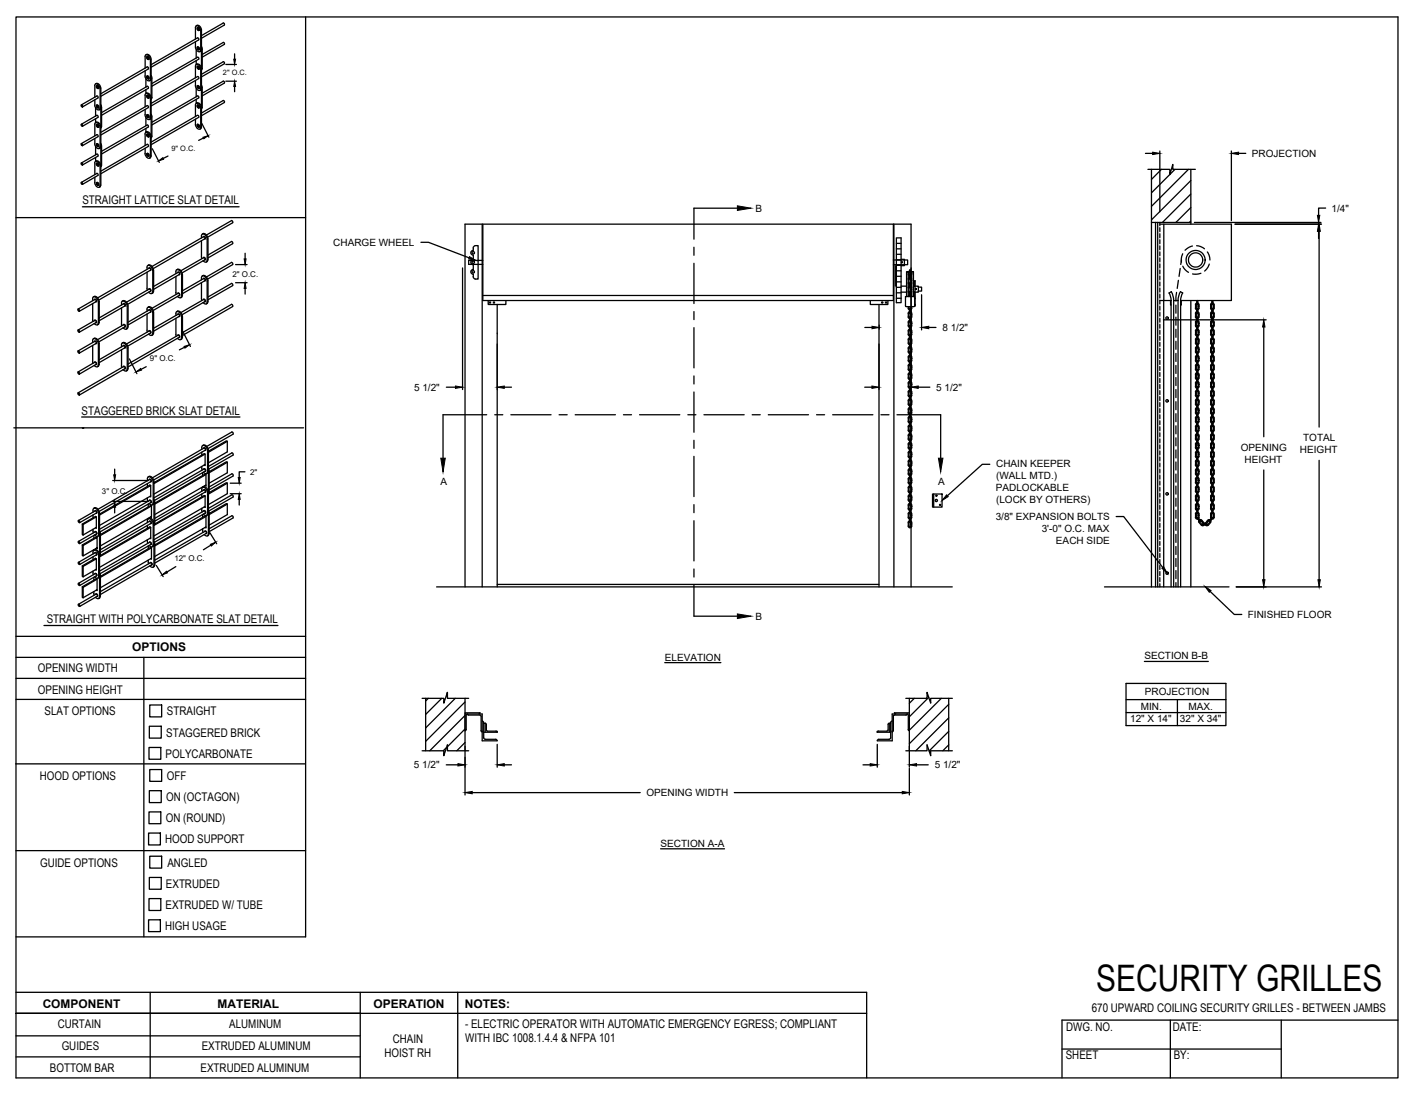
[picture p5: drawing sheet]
<svg xmlns="http://www.w3.org/2000/svg" width="279mm" height="216mm" viewBox="0 0 279 216" stroke-linecap="round" stroke-linejoin="round" font-family="sans-serif">
<defs><g id="words">
<text font-size="7.2" x="216.3" y="195.5">SECURITY GRILLES</text>
<g font-size="2.4">
<text x="16.3" y="40.3">STRAIGHT LATTICE SLAT DETAIL</text>
<text x="16.1" y="81.8">STAGGERED BRICK SLAT DETAIL</text>
<text x="9.2" y="123">STRAIGHT WITH POLYCARBONATE SLAT DETAIL</text>
<text x="26.1" y="128.4">OPTIONS</text>
<text x="7.5" y="132.7">OPENING WIDTH</text>
<text x="7.5" y="136.9">OPENING HEIGHT</text>
<text x="8.8" y="141.2">SLAT OPTIONS</text>
<text x="32.9" y="141.2">STRAIGHT</text>
<text x="32.7" y="149.5">POLYCARBONATE</text>
<text x="32.8" y="145.4">STAGGERED BRICK</text>
<text x="7.9" y="153.9">HOOD OPTIONS</text>
<text x="32.9" y="153.9">OFF</text>
<text x="32.8" y="158.1">ON (OCTAGON)</text>
<text x="32.6" y="166.5">HOOD SUPPORT</text>
<text x="32.7" y="162.3">ON (ROUND)</text>
<text x="7.9" y="171">GUIDE OPTIONS</text>
<text x="33" y="171">ANGLED</text>
<text x="32.7" y="179.4">EXTRUDED W/ TUBE</text>
<text x="32.7" y="175.2">EXTRUDED</text>
<text x="32.6" y="183.6">HIGH USAGE</text>
<text x="8.4" y="198.9">COMPONENT</text>
<text x="11.4" y="202.8">CURTAIN</text>
<text x="42.9" y="198.8">MATERIAL</text>
<text x="45.2" y="202.9">ALUMINUM</text>
<text x="73.7" y="198.9">OPERATION</text>
<text x="91.7" y="198.9">NOTES:</text>
<text x="91.8" y="202.8">- ELECTRIC OPERATOR WITH AUTOMATIC EMERGENCY EGRESS; COMPLIANT</text>
<text x="210.4" y="203.6">DWG. NO.</text>
<text x="215.4" y="199.8">670 UPWARD COILING SECURITY GRILLES - BETWEEN JAMBS</text>
<text x="231.4" y="203.4">DATE:</text>
<text x="12.2" y="207.3">GUIDES</text>
<text x="39.8" y="207.2">EXTRUDED ALUMINUM</text>
<text x="75.9" y="208.6">HOIST RH</text>
<text x="77.5" y="205.8">CHAIN</text>
<text x="91.8" y="205.7">WITH IBC 1008.1.4.4 &amp; NFPA 101</text>
<text x="210.3" y="209.1">SHEET</text>
<text x="231.6" y="209">BY:</text>
<text x="9.8" y="211.5">BOTTOM BAR</text>
<text x="39.6" y="211.6">EXTRUDED ALUMINUM</text>
</g>
<g font-size="2">
<text x="247" y="31">PROJECTION</text>
<text x="149.1" y="41.8">B</text>
<text x="262.7" y="41.7">1/4&quot;</text>
<text x="65.8" y="48.5">CHARGE WHEEL</text>
<text x="185.9" y="65.3">8 1/2&quot;</text>
<text x="81.7" y="77.1">5 1/2&quot;</text>
<text x="184.7" y="77.1">5 1/2&quot;</text>
<text x="244.8" y="89">OPENING</text>
<text x="256.5" y="89.5">HEIGHT</text>
<text x="257.1" y="87.1">TOTAL</text>
<text x="86.9" y="95.7">A</text>
<text x="185.1" y="95.7">A</text>
<text x="196.5" y="94.5">(WALL MTD.)</text>
<text x="196.6" y="92.2">CHAIN KEEPER</text>
<text x="245.6" y="91.4">HEIGHT</text>
<text x="196.5" y="96.9">PADLOCKABLE</text>
<text x="196.5" y="99.3">(LOCK BY OTHERS)</text>
<text x="196.5" y="102.7">3/8&quot; EXPANSION BOLTS</text>
<text x="205.5" y="105.1">3'-0&quot; O.C. MAX</text>
<text x="208.4" y="107.4">EACH SIDE</text>
<text x="149.1" y="122.4">B</text>
<text x="246.2" y="122">FINISHED FLOOR</text>
<text x="131.2" y="130.4">ELEVATION</text>
<text x="225.8" y="130.1">SECTION B-B</text>
<text x="225.9" y="137.2">PROJECTION</text>
<text x="223" y="142.4">12&quot; X 14&quot;</text>
<text x="225.1" y="140.1">MIN.</text>
<text x="232.8" y="142.4">32&quot; X 34&quot;</text>
<text x="234.5" y="140.1">MAX.</text>
<text x="81.7" y="151.6">5 1/2&quot;</text>
<text x="184.4" y="151.6">5 1/2&quot;</text>
<text x="127.6" y="157.1">OPENING WIDTH</text>
<text x="130.3" y="167.1">SECTION A-A</text>
</g>
<g font-size="1.6">
<text x="45.8" y="54.6">2&quot; O.C.</text>
<text x="29.6" y="71.3">9&quot; O.C.</text>
<text x="49.4" y="93.7">2&quot;</text>
<text x="20.1" y="97.5">3&quot; O.C.</text>
<text x="34.4" y="110.7">12&quot; O.C.</text>
</g>
<g font-size="1.5">
<text x="44" y="14.9">2&quot; O.C.</text>
<text x="33.8" y="29.8">9&quot; O.C.</text>
</g>
</g></defs>
<!-- layer: ANNOTATIONS -->
<g fill="none" stroke="#000" stroke-width=".25">
<path d="M44.6 16h2.1M44.6 12.7h2.1M46.3 10.6v1.1M46.3 17.1v1M30.1 29.4l1.3 2.6M33.1 30.8l-.9 .5M39.8 24.4l1.4 2.7M40.1 27.2l-.9 .5M226 30.3h1.4M228.9 29.8v12M243 29.8v13.7M244.4 30.3h1.4"/>
<path d="M46.5 55.8h2.2M46.5 52.2h2.2M48.4 50v1.1M48.4 56.9v1.1M83.1 47.8h1.4l8.1 3.1M91.3 52.9v24M179.8 52.9v24M181.8 58.2v6.9M235.7 43.9h24.9M243.7 44.2h17.1M260.2 45.7v1.4M260.3 45.7v38.6"/>
<path d="M261.6 41.1h-1.4v1.4M25.5 70.8l1.5 2.9M28.9 72.4l-1.1 .5M36.1 65.4l1.5 3M36.4 68.5l-1 .5M88.1 76.4h1.8M98.1 67.9v9M99.5 76.4h1.4M170.6 76.4h1.4M170.6 64.6h1.5M173.4 67.9v9M173.5 64.2v.8"/>
<path d="M181.2 76.4h2.3M183.3 64.6h1.4M229.6 63.1h20.2M249.4 64.5v21.7M22.2 94.8h7.1M22.2 99h7.1M22.6 92.6v1.1M45.4 97.4h2.2M45.4 95.4h2.2M47.2 98.6v1.1M48.3 93.1h-1.1v1.1M195.3 91.6h-1.5l-6.9 6.2"/>
<path d="M249.4 92.8v21.6M260.3 90.8v23.6M22.6 100.1v1.1M30.8 111.6l1.4 2.2M34.7 111.8l-1.7 1.1M41.4 105.1l1.4 2.2M41.6 107.6l-1.5 .9M220.2 101.9h1.5l7.7 10.1M238.8 116.7l4.7 4.6h1.5M243.9 115.8h16.9M131.2 130.8h11M222.2 134.9h19.7v8.3h-19.7z"/>
<path d="M222.2 138.1h19.7M225.8 130.5h12.6M232.3 138.1v5.1M88.1 150.9h2.3M91.8 147.3v9.6M93.2 156.4h33.1M98.1 146.9v4.5M99.5 150.9h1.4M144.9 156.4h33.1M170.3 150.9h1.4M173.1 146.9v4.5M179.4 147.3v4.1"/>
<path d="M179.4 151.6v5.3M180.8 150.9h2.4M222.2 140.6h19.7M130.3 167.5h12.7"/>
</g>
<g fill="#000" stroke="#000" stroke-width=".2">
<path d="M46.3 16l.2 1.1h-.4zM46.1 11.7h.4l-.2 1zM31.3 31.8l.8-.7 .2 .3zM40 27.1l1.1-.3-.9 .6zM227.4 30l1.5 .3-1.5 .2zM243 30.3l1.4-.3v.5zM48.4 55.8l.2 1.1h-.4zM48.2 51.1h.4l-.2 1.1zM92.6 50.7l1.3 .7-1.4-.3zM260.2 44.2l.2 1.5h-.5zM259.9 42.5h.5l-.2 1.4zM260.3 44.2l.2 1.5h-.4z"/>
<path d="M26.8 73.4l.9-.7 .2 .3zM36.3 68.4l1.1-.4-.9 .7zM89.9 76.2l1.4 .2-1.4 .2zM98.1 76.4l1.4-.2v.4zM172 76.2l1.4 .2-1.4 .2zM172.1 64.4l1.4 .2-1.4 .3zM179.8 76.4l1.4-.2v.4zM181.8 64.6l1.5-.2v.5zM249.4 63.1l.2 1.4h-.5zM22.4 93.7h.4l-.2 1.1zM47.2 97.4l.2 1.2h-.4zM47 94.2h.4l-.2 1.2z"/>
<path d="M186.8 97.7l.3 .3-1.2 .8zM22.6 99l.2 1.1h-.4zM32 113.5l.9-.8 .1 .4zM41.5 107.4l1.1-.4-.9 .8zM229.3 112.1l.3-.3 .7 1.3zM237.8 115.7l1.2 .8-.4 .4zM249.1 114.4h.5l-.2 1.4zM260.1 114.4h.4l-.2 1.4zM90.4 150.7l1.4 .2-1.4 .3zM91.8 156.4l1.4-.2v.5zM98.1 150.9l1.4-.2v.5zM171.7 150.7l1.4 .2-1.4 .3z"/>
<path d="M178 156.2l1.4 .2-1.4 .3zM179.4 150.9l1.4-.2v.5z"/>
</g>
<!-- layer: CHAIN HOIST RH -->
<g fill="none" stroke="#000" stroke-width=".25">
<path d="M226.5 33.4h4.3v1.1l.6-2.1v1h4.5M227.2 33.4v82.4M229.2 33.4l-2 2M231.8 33.4l-4.6 4.7M234.5 33.4l-7.3 7.3M235 35.6l-7.8 7.8M235 38.3l-5.6 5.6M235 33.4v10.8M93.4 49.4a.48 .48 0 0 0-.5 .5 .48 .48 0 0 0 .5 .5v.9a.48 .48 0 0 0-.5 .5 .48 .48 0 0 0 .5 .4v1a.48 .48 0 0 0-.5 .5 .48 .48 0 0 0 .5 .4v.7l.4 .3M93.8 48.5l-.4 .2v.7M93.9 48.5h.4v6.6h-.4M95.1 44.2v71.6"/>
<path d="M95.3 44.2v15.1h81v-15.1M95.3 51.4h-2.8v.8h2.8M95.3 58.3h81M96.3 59.3v.8h3.5v-.8M171.7 59.3v.8h3.5v-.8M176.3 51.3h2.8v.9h-2.8M176.4 44.2v71.6M176.7 52.4v4.1M176.9 46.9h.9v12.8h-.9zM176.9 52.4h.9M176.9 51.3h.9M176.9 58.9h.9"/>
<path d="M176.9 57.8h.9M176.9 56.7h.9M176.9 55.6h.9M176.9 54.5h.9M176.9 53.4h.9M176.9 50.2h.9M176.9 49.1h.9M176.9 48h.9M177.8 51.2h.7v1.2h-.7M177.8 57.7h1.1M177.8 56.5h1.1M177.9 51.8h.1"/>
<path d="M179.2 54.1l.3 .3M179.2 57.5l.3 .4M179.2 55.8l.3 .3M179.4 53.8l.1 .4M179.4 55.8l.1 .2M179.5 53.5l-.3 .3M179.5 58.2l-.3 .3v-4.9h-.3v4.9M179.5 56.5l-.3 .3M179.5 54.8l-.3 .3M179.5 53.7l-.1 .1M179.5 58.4l-.1 .1M179.5 56.7v1"/>
<path d="M179.5 54.9l-.1 .9M179.5 55h.1M179.6 58.5h.1M179.6 54.2l-.1-.1v.5h.1M179.6 53.3h-.1v.5h.1M179.6 57.6h-.1v.4h.1h-.1v.5M179.6 55.9h-.1v.8h.1M179.6 53.7l.1 .1M179.6 58.4l.1 .1M179.6 56.7l.1 .4h.2h-.2l-.1 .6M179.6 54.9l.1 .5h.2h-.2v.4M179.6 53.5l.3 .3"/>
<path d="M179.6 58.2l.3 .3v-4.9h.3v4.9M179.6 56.5l.3 .3M179.6 54.8l.3 .3M179.6 56.3h-.1h.1M179.6 54.6h-.1v.4M179.6 53.3v.5M179.6 54.2v.8M179.6 55.9v.8M179.6 57.6v.9M179.7 53.8l-.1 .4M179.7 54h.2M179.7 55.8l-.1 .2"/>
<path d="M179.9 54.1l-.3 .3M179.9 55.8l-.3 .3M179.9 57.5l-.3 .4M180.2 57.6l.3 .1M180.2 56.6h.1M180.5 56.4l-.2 .1M180.5 58.5h-1.8v1.9l.1 .1M180.5 56.4l.1-1v5l-.1-2.7M180.5 58.8v.2M180.6 56.5h.6v1.2h-.6M180.7 57.1h.1M181.2 56.7h.6v.7h-.6"/>
<path d="M227.2 43.9h7.8M228 43.9v71.9M228.4 43.9v71.9M228.9 44.2h14.1v15.1h-10M228.9 59.3h2.2M228.9 43.9v.6M228.9 44.9v.8M228.9 46.1v.8M228.9 47.3v.8M228.9 48.5v.8M228.9 49.7v.8M228.9 50.9v.8"/>
<path d="M228.9 52.1v.8M228.9 53.3v.8M228.9 54.5v.7M228.9 55.6v.9M228.9 56.8v.8M228.9 58v.8M228.9 59.2v.8M229.6 44.2v71.6M231 59.3v.9h.1M231.1 59.3v56.5M231.1 59.3l-.1-.8-.3-.7 .4-.2 .4 1 .1 .7M231.6 59.3h.9"/>
<path d="M231.6 59.3v56.5M232.2 57.7l-.2 1.7M232.5 59.3v56.5M232.5 59.3v-.7l.4-1 .5 .2-.3 .7-.1 .8M232.5 55.3l-.2 1.6M232.9 53l-.3 1.5M233 59.3v56.5M233.1 59.3v.9h-.1M233.1 51.3l-.1 .9M233.4 50.1l-.3 1v.6M233.4 52.5l.5 .8 .6 .4M235 41l-3 2.9"/>
<path d="M235 59.3v56.5M235 43.6l-.3 .3M235.3 48.6l-.7 .2-.8 .6M236.1 48.5l.9 .2 .7 .4M236.1 59.8l-.2 .2v.8l.2 .4M236.1 60v1M236.2 59.3v.3h.1h-.1v.4h.1M236.3 60l.1 .4h.2h-.2l-.1 .6M236.3 59.8a1.02 1.02 0 0 1 0 1.4M236.3 59.3v.7M237 53.9l-1 .2h-.7M238.2 49.7l.4 .7 .1 .9"/>
<path d="M238.6 52.1l-.2 .6-.7 .8M239.1 59.8l-.2 .3M239.1 60v.4h-.2h.2v.6M239.1 59.3l.1 .8 .1-.5h-.2h.2v-.3M239.3 60l.1 .8-.1 .2M239.3 59.8l.3 .3M98.1 60.1v55.7M173.4 60.1v55.7M178.8 60.5h1.5M179.2 71.2l.3 .3M179.2 67.7l.3 .3M179.2 75.6v.8l.3 .2"/>
<path d="M179.2 79.1v.8l.3 .2M179.2 60.5v.5l.3 .2M179.2 67v.7M179.4 75.6l.1 .9M179.4 79.1l.1 .8M179.4 60.5l.1 .5M179.4 67v.7M179.4 71.2l.1 .1M179.4 67.7l.1 .2M179.5 73.5l-.3 .2v.9l.3 .3M179.5 75.3l-.3 .3M179.5 78.7l-.3 .3"/>
<path d="M179.5 77l-.3 .3v.9l.3 .2M179.5 70.1l-.3 .2v.9M179.5 71.8l-.3 .2v.9l.3 .3M179.5 68.4l-.3 .3v.9l.3 .2M179.5 66.7l-.3 .3M179.5 61.5l-.3 .2v.8l.3 .4M179.5 64.9l-.3 .4v.8l.3 .2M179.5 63.2l-.3 .4v.8l.3 .2M179.5 73.7v1M179.5 75.4l-.1 .2M179.5 78.9l-.1 .1M179.5 77.2v1"/>
<path d="M179.5 70.3l-.1 .9M179.5 72v1M179.5 68.6v1M179.5 66.8l-.1 .2M179.5 61.7v1M179.5 65.1v1M179.5 63.4v1M179.5 79.8v.4h.1M179.5 76.4v.4h.1h-.1v.5l.1-.1M179.5 62.6v.4l.1 .1h-.1v.4h.1M179.5 66.1v.4h.1M179.5 79.8h.1"/>
<path d="M179.5 76.4h.1M179.5 68.6h.1M179.5 66.1h.1M179.5 61.8h.1M179.5 62.6h.1M179.6 73h-.1v.3l.1 .1h-.1v.4h.1M179.6 74.7h-.1v.4h.1h-.1v.4h.1M179.6 78.1l-.1-.1v.5h.1M179.6 69.5h-.1v.4h.1M179.6 71.2h-.1v.4h.1h-.1v.5h.1M179.6 67.8h-.1v.8M179.6 60.9h-.1v.4h.1h-.1v.5"/>
<path d="M179.6 64.3h-.1v.4l.1 .1h-.1v.4h.1M179.6 73.7l.1 .5h.2h-.2l-.1 .5M179.6 75.4l.1 .2M179.6 77.2l.1 .4h.2h-.2l-.1 .6M179.6 78.9l.1 .1M179.6 70.3l.1 .4h.2h-.2v.5M179.6 72l.1 .4h.2M179.6 68.6l.1 .4h.2h-.2l-.1 .6M179.6 66.8l.1 .2M179.6 61.7l.1 .4h.2M179.6 63.4l.1 .4h.2M179.6 65.1l.1 .5h.2h-.2l-.1 .5"/>
<path d="M179.6 73.5a1.02 1.02 0 0 1 0 1.4M179.6 75.3l.3 .3M179.6 77l.3 .3v.9l-.3 .2M179.6 78.7l.3 .3M179.6 71.8l.3 .2v.9l-.3 .3M179.6 70.1l.3 .2v.9M179.6 68.4l.3 .3v.9l-.3 .2M179.6 66.7l.3 .3M179.6 61.5l.3 .2v.8l-.3 .4M179.6 63.2l.3 .4v.8l-.3 .2M179.6 64.9l.3 .4v.8l-.3 .2M179.6 74.7v.8"/>
<path d="M179.6 78.5h-.1v.5h.1M179.6 69.9h-.1v.5h.1M179.6 67.8v.8M179.6 68.2h-.1h.1M179.6 66.5h-.1v.4h.1M179.6 60.9v.9M179.6 62.6v.9M179.6 64.3v.9M179.6 66.1v.8M179.6 69.5v.9M179.6 71.2v.9M179.6 73v.8"/>
<path d="M179.6 76.4v.9M179.6 78.1v.9M179.6 79.8v.9M179.7 75.6v.3h.2M179.7 79.1v.2h.2h-.2l-.1 .6M179.7 67v.3h.2h-.2v.4M179.7 60.5l-.1 .5M179.7 71.2l-.1 .1M179.7 67.7l-.1 .2M179.9 75.6v.8l-.3 .2M179.9 75.9h-.2l-.1 .6M179.9 79.1v.8l-.3 .2"/>
<path d="M179.9 72.5h-.2l-.1 .5M179.9 67v.7M179.9 62.1h-.2l-.1 .6M179.9 60.5v.5l-.3 .2M179.9 63.9h-.2l-.1 .5M179.9 71.2l-.3 .3M179.9 67.7l-.3 .3M180.5 60.4l-.2 .1M180.5 60v.3M228.9 60.4v.8M228.9 61.6v.8M228.9 62.8v.8"/>
<path d="M228.9 64v.8M228.9 65.2v.8M228.9 66.4v.8M228.9 67.6v.7M228.9 68.7v.8M228.9 69.9v.8M228.9 71.1v.8M228.9 72.3v.8M228.9 73.5v.8M228.9 74.7v.8M228.9 75.9v.8M228.9 77.1v.8"/>
<path d="M228.9 78.3v.8M228.9 79.5v.8M232 60.2v1.6M232 62.6v1.6M232 65v1.6M232 67.4v1.5M232 69.7v1.6M232 72.1v1.6M232 74.5v1.6M232 76.9v1.6M232 79.3v1.6M235.9 67.7l.2 .3"/>
<path d="M235.9 71.2l.2 .3M235.9 75.6v.8l.2 .2M235.9 79.1v.8l.2 .2M235.9 67v.7M236.1 75.6v.9M236.1 79.1v.8M236.1 67v.7M236.1 67.7v.2M236.1 71.2v.1M236.1 63.2l-.2 .2v.9l.2 .3M236.1 61.5l-.2 .2v.8l.2 .4M236.1 66.7l-.2 .3"/>
<path d="M236.1 64.9l-.2 .4v.8l.2 .2M236.1 68.4l-.2 .3v.9l.2 .2M236.1 73.5l-.2 .2v.9l.2 .3M236.1 75.3l-.2 .3M236.1 78.7l-.2 .3M236.1 77l-.2 .3v.9l.2 .2M236.1 70.1l-.2 .2v.9M236.1 71.8l-.2 .2v.9l.2 .3M236.1 63.4v1M236.1 61.7v1M236.1 66.8v.2M236.1 65.1v1"/>
<path d="M236.1 68.6v1M236.1 73.7v1M236.1 75.4v.2M236.1 78.9v.1M236.1 77.2v1M236.1 70.3v.9M236.1 72v1M236.2 62.6v.4l.1 .1h-.1v.4h.1M236.2 66.1v.4h.1M236.2 79.8v.4h.1M236.2 76.4v.4h.1h-.1v.5l.1-.1M236.2 62.6h.1"/>
<path d="M236.2 61.8h.1M236.2 66.1h.1M236.2 68.6h.1M236.2 79.8h.1M236.2 76.4h.1M236.3 64.3h-.1v.4h.1l-.1 .1v.4h.1M236.3 60.9h-.1v.4h.1h-.1v.5M236.3 69.5l-.1-.1v.5h.1M236.3 67.8h-.1v.4h.1h-.1v.4M236.3 73h-.1v.3l.1 .1h-.1v.4h.1M236.3 74.7h-.1v.4h.1h-.1v.4h.1M236.3 78.1l-.1-.1v.5h.1"/>
<path d="M236.3 71.2h-.1v.4h.1h-.1v.5h.1M236.3 63.4l.1 .4h.2M236.3 61.7l.1 .4h.2M236.3 65.1l.1 .5h.2h-.2l-.1 .5M236.3 66.8l.1 .2M236.3 68.6l.1 .4h.2h-.2l-.1 .6M236.3 73.7l.1 .5h.2h-.2l-.1 .5M236.3 75.4l.1 .2M236.3 77.2l.1 .4h.2h-.2l-.1 .6M236.3 78.9l.1 .1M236.3 70.3l.1 .4h.2h-.2v.5M236.3 72l.1 .4h.2"/>
<path d="M236.3 63.2l.3 .4-.1 .8-.2 .2M236.3 61.5l.2 .2 .1 .8-.3 .4M236.3 64.9l.3 .4-.1 .8-.2 .2M236.3 66.7l.3 .3M236.3 68.4l.2 .2 .1 .8-.3 .4M236.3 73.5a1.02 1.02 0 0 1 0 1.4M236.3 75.3l.3 .3M236.3 77l.3 .3-.1 .9-.2 .2M236.3 78.7l.3 .3M236.3 71.8l.2 .2 .1 .9-.3 .3M236.3 70.1l.2 .2 .1 .9M236.3 60.9v.9"/>
<path d="M236.3 69.9h-.1v.5h.1M236.3 66.5h-.1v.4h.1M236.3 74.7v.8M236.3 78.5h-.1v.5h.1M236.3 62.6v.9M236.3 64.3v.9M236.3 66.1v.8M236.3 67.8v.8M236.3 69.5v.9M236.3 71.2v.9M236.3 73v.8M236.3 76.4v.9"/>
<path d="M236.3 78.1v.9M236.3 79.8v.9M236.4 67v.3h.2h-.2v.4M236.4 75.6v.3h.2M236.4 79.1v.2h.2h-.2l-.1 .6M236.4 67.7l-.1 .2M236.4 71.2l-.1 .1M236.6 63.9h-.2l-.1 .5M236.6 62.1h-.2l-.1 .6M236.6 67v.7M236.6 75.6l-.1 .8-.2 .2M236.6 75.9h-.2l-.1 .6"/>
<path d="M236.6 79.1l-.1 .8-.2 .2M236.6 72.5h-.2l-.1 .5M236.6 67.7l-.3 .3M236.6 71.2l-.3 .3M238.9 71.2l.2 .3M238.9 72.9l.2 .3M238.9 79.7l.2 .4M238.9 78l.2 .4M238.9 74.6l.2 .3M238.9 76.3l.2 .3M238.9 69.4l.2 .4M238.9 67.7l.2 .3"/>
<path d="M238.9 66l.2 .3M238.9 60.8l.2 .4M238.9 62.5l.2 .4M238.9 64.3l.2 .3M238.9 72.5h.2v.5M238.9 75.9h.2v.6M238.9 73.9v.7M238.9 67v.7M238.9 60.1v.7M238.9 62.1h.2v.6M238.9 63.9h.2v.5M238.9 61.8v.7"/>
<path d="M238.9 63.6v.7M238.9 65.3v.7M238.9 68.7v.7M238.9 70.5v.7M238.9 72.2v.7M238.9 75.6v.7M238.9 77.3v.7M238.9 79.1v.7M239 71.2l.1 .1M239 67.7l.1 .2M239.1 79.1v.2h-.2h.2v.6M239.1 75.6v.3h-.2"/>
<path d="M239.1 67v.3h-.2h.2v.4M239.1 70.1l-.2 .4M239.1 71.8l-.2 .4M239.1 78.7l-.2 .3M239.1 77l-.2 .3M239.1 75.3l-.2 .3M239.1 73.5l-.2 .4M239.1 68.4l-.2 .3M239.1 66.7l-.2 .3M239.1 64.9l-.2 .4M239.1 61.5l-.2 .3M239.1 63.2l-.2 .4"/>
<path d="M239.1 70.3v.4h-.2h.2v.5M239.1 72v.4h-.2M239.1 77.2v.4h-.2h.2v.6M239.1 78.9l-.1 .1M239.1 73.7v.5h-.2h.2v.5M239.1 75.4l-.1 .2M239.1 68.6v.4h-.2h.2v.6M239.1 65.1v.5h-.2h.2v.5M239.1 66.8l-.1 .2M239.1 61.7v.4h-.2M239.1 63.4v.4h-.2M239.1 76.4l.1 .9 .1-.5h-.2h.2v-.4"/>
<path d="M239.1 78.5h.2l-.1-.5v1l.1-.5h-.2M239.1 75.1h.2h-.2M239.1 68.2h.2h-.2M239.1 69.9h.2l-.1-.5v1l.1-.5h-.2M239.1 68.6l.1-.9 .1 .9M239.1 66.1l.1 .9 .1-.5h-.2M239.1 61.8l.1-1 .1 1M239.1 61.3h.2h-.2M239.1 62.6l.1 1 .1-.5h-.2l.2-.1v-.4M239.1 79.8v.9M239.1 76.4h.2M239.1 79.8h.2"/>
<path d="M239.1 68.6h.2M239.1 66.1h.2M239.1 61.8h.2M239.1 62.6h.2M239.2 71.2h.1v.4h-.2h.2l-.1 .6zM239.2 72.9l.1 .1v.3l-.2 .1h.2l-.1 .5zM239.2 74.6l.1 .1-.1 .9zM239.2 64.3h.1v.4l-.2 .1h.2l-.1 .5zM239.3 72l.1 .9-.1 .1M239.3 70.3l.1 .9M239.3 77.2l.1 .1-.1 .9M239.3 78.9l.1 .1"/>
<path d="M239.3 75.4l.1 .2M239.3 73.7l.1 .9-.1 .1M239.3 68.6l.1 .1-.1 .9M239.3 65.1l.1 .2-.1 .8M239.3 66.8l.1 .2M239.3 61.7l.1 .8-.1 .2M239.3 63.4l.1 .9-.1 .1M239.3 71.8l.3 .4M239.3 70.1l.3 .4M239.3 77l.3 .3M239.3 78.7l.3 .3M239.3 75.3l.3 .3"/>
<path d="M239.3 73.5l.3 .4M239.3 68.4l.3 .3M239.3 64.9l.3 .4M239.3 66.7l.3 .3M239.3 61.5l.3 .3M239.3 63.2l.3 .4M239.3 79.8v.4h-.2M239.3 66.1v.4h-.2M239.4 71.2l-.1 .1M239.4 67.7l-.1 .2M239.4 79.1l-.1 .8M239.4 75.6l-.1 .9"/>
<path d="M239.4 67v.7M239.6 72.9l-.3 .3M239.6 71.2l-.3 .3M239.6 78l-.3 .4M239.6 79.7l-.3 .4M239.6 76.3l-.3 .3M239.6 74.6l-.3 .3M239.6 69.4l-.3 .4M239.6 66l-.3 .3M239.6 67.7l-.3 .3M239.6 62.5l-.3 .4M239.6 60.8l-.3 .4"/>
<path d="M239.6 64.3l-.3 .3M239.6 60.1v.7M239.6 61.8v.7M239.6 63.6v.7M239.6 65.3v.7M239.6 67v.7M239.6 68.7v.7M239.6 70.5v.7M239.6 72.2v.7M239.6 73.9v.7M239.6 75.6v.7M239.6 77.3v.7"/>
<path d="M239.6 79.1v.7M179.2 91.8l.3 .3M179.2 81.5l.3 .3M179.2 84.9l.3 .3M179.2 89.4v.8l.3 .2M179.2 92.8v.9l.3 .1M179.4 89.4l.1 .8M179.4 92.8l.1 .9M179.4 91.8l.1 .1M179.4 81.5l.1 .1M179.4 84.9l.1 .2M179.5 80.4l-.3 .2v.9"/>
<path d="M179.5 83.9l-.3 .1v.9M179.5 82.1l-.3 .4v.8l.3 .2M179.5 89l-.3 .4M179.5 90.7l-.3 .2v.9M179.5 87.3l-.3 .3v.9l.3 .2M179.5 85.6l-.3 .3v.9l.3 .2M179.5 92.5l-.3 .3M179.5 95.9l-.3 .3v.9l.3 .2M179.5 94.2l-.3 .3v.9l.3 .2M179.5 99.3l-.3 .4v.8l.3 .2M179.5 97.6l-.3 .3v.9l.3 .2M179.5 80.6l-.1 .9"/>
<path d="M179.5 84l-.1 .9M179.5 82.3v1M179.5 89.2l-.1 .2M179.5 90.9l-.1 .9M179.5 87.5v1M179.5 85.8v1M179.5 92.6l-.1 .2M179.5 96.1v1M179.5 94.4v1M179.5 99.5v1M179.5 97.8v1M179.5 98.7v.9h.1"/>
<path d="M179.5 84.1h.1M179.5 80.7h.1M179.5 94.4h.1M179.5 98.7h.1M179.5 97.9h.1M179.6 83.3h-.1v.8M179.6 81.5l-.1 .1v.4h.1h-.1v.4h.1M179.6 85h-.1v.4h.1h-.1v.5l.1-.1M179.6 88.4h-.1v.4h.1h-.1v.5h.1M179.6 90.1h-.1v.5h.1h-.1v.4h.1M179.6 86.7h-.1v.4h.1h-.1v.5h.1M179.6 92.7h-.1v-.4h.1v.4"/>
<path d="M179.6 95.3h-.1v.8h.1M179.6 93.6l-.1-.1v.5h.1M179.6 91.9h-.1v.4h.1v-.4M179.6 97h-.1v.9M179.6 80.6l.1 .4h.2h-.2v.5M179.6 82.3l.1 .5h.2h-.2l-.1 .5M179.6 84l.1 .5h.2h-.2v.4M179.6 90.9l.1 .5h.2h-.2v.4M179.6 89.2l.1 .2M179.6 87.5l.1 .4h.2h-.2l-.1 .6M179.6 85.8l.1 .4h.2M179.6 92.6l.1 .2"/>
<path d="M179.6 94.4l.1 .4h.2h-.2l-.1 .6M179.6 96.1l.1 .4h.2h-.2l-.1 .6M179.6 99.5l.1 .4h.2M179.6 97.8l.1 .4h.2M179.6 80.4l.3 .2v.9M179.6 82.1l.3 .4v.8l-.3 .2M179.6 83.9l.3 .1v.9M179.6 90.7l.3 .2v.9M179.6 89l.3 .4M179.6 85.6l.3 .2v.8l-.3 .4M179.6 87.3a1.02 1.02 0 0 1 0 1.4M179.6 94.2a1.02 1.02 0 0 1 0 1.4"/>
<path d="M179.6 92.5l.3 .3M179.6 95.9l.3 .3v.9l-.3 .2M179.6 97.6l.3 .2v.8l-.3 .4M179.6 99.3l.3 .4v.8l-.3 .2M179.6 83.3v.8M179.6 83.7h-.1h.1M179.6 90.1v.9M179.6 95.3v.9M179.6 95.7h-.1h.1M179.6 94h-.1v.4M179.6 98.7v.4l-.1 .1h.1v.4M179.6 97v.9"/>
<path d="M179.6 97.4h-.1h.1M179.6 80.2h-.1v.5M179.6 81.6v.8M179.6 85v.9M179.6 86.7v.9M179.6 88.4v.9M179.6 93.6v.8M179.7 89.4v.2h.2M179.7 92.8v.3h.2h-.2l-.1 .6M179.7 81.5l-.1 .1M179.7 84.9l-.1 .2M179.7 91.8l-.1 .1"/>
<path d="M179.9 89.7h-.2l-.1 .5M179.9 89.4v.8l-.3 .2M179.9 86.2h-.2l-.1 .6M179.9 92.8v.9l-.3 .1M179.9 98.3h-.2l-.1 .5M179.9 100h-.2l-.1 .5M179.9 81.5l-.3 .3M179.9 84.9l-.3 .3M179.9 91.8l-.3 .3M184 97.5h1.9v2.6h-1.9zM184.2 97.5v2.6M228.9 80.6v.8"/>
<path d="M228.9 81.9v.7M228.9 83v.8M228.9 84.2v.8M228.9 85.4v.8M228.9 86.6v.8M228.9 87.8v.8M228.9 89v.8M228.9 90.2v.8M228.9 91.4v.8M228.9 92.6v.7M228.9 93.7v.9M228.9 94.9v.8"/>
<path d="M228.9 96.1v.8M228.9 97.3v.8M228.9 98.5v.8M228.9 99.7v.8M232 81.6v1.6M232 84v1.6M232 86.4v1.6M232 88.8v1.6M232 91.2v1.6M232 93.6v1.5M232 95.9v1.6M232 98.3v1.6"/>
<path d="M235.9 91.8l.2 .3M235.9 81.5l.2 .3M235.9 84.9l.2 .3M235.9 89.4v.8l.2 .2M235.9 92.8v.9l.2 .1M236.1 89.4v.8M236.1 92.8v.9M236.1 91.8v.1M236.1 81.5v.1M236.1 84.9v.2M236.1 80.4l-.2 .2v.9M236.1 83.9l-.2 .1v.9"/>
<path d="M236.1 82.1l-.2 .4v.8l.2 .2M236.1 89l-.2 .4M236.1 90.7l-.2 .2v.9M236.1 87.3l-.2 .3v.9l.2 .2M236.1 85.6l-.2 .3v.9l.2 .2M236.1 92.5l-.2 .3M236.1 95.9l-.2 .3v.9l.2 .2M236.1 94.2l-.2 .3v.9l.2 .2M236.1 99.3l-.2 .4v.8l.2 .2M236.1 97.6l-.2 .3v.9l.2 .2M236.1 80.6v.9M236.1 84v.9"/>
<path d="M236.1 82.3v1M236.1 89.2v.2M236.1 90.9v.9M236.1 87.5v1M236.1 85.8v1M236.1 92.6v.2M236.1 96.1v1M236.1 94.4v1M236.1 99.5v1M236.1 97.8v1M236.2 98.7v.9h.1M236.2 84.1h.1"/>
<path d="M236.2 80.7h.1M236.2 94.4h.1M236.2 98.7h.1M236.2 97.9h.1M236.3 83.3h-.1v.8M236.3 81.5l-.1 .1v.4h.1h-.1v.4h.1M236.3 85h-.1v.4h.1h-.1v.5l.1-.1M236.3 88.4h-.1v.4h.1h-.1v.5h.1M236.3 90.1h-.1v.5h.1h-.1v.4h.1M236.3 86.7h-.1v.4h.1h-.1v.5h.1M236.3 92.7h-.1v-.4h.1v.4M236.3 95.3h-.1v.8h.1"/>
<path d="M236.3 93.6l-.1-.1v.5h.1M236.3 91.9h-.1v.4h.1v-.4M236.3 97h-.1v.9M236.3 80.6l.1 .4h.2h-.2v.5M236.3 82.3l.1 .5h.2h-.2l-.1 .5M236.3 84l.1 .5h.2h-.2v.4M236.3 90.9l.1 .5h.2h-.2v.4M236.3 89.2l.1 .2M236.3 87.5l.1 .4h.2h-.2l-.1 .6M236.3 85.8l.1 .4h.2M236.3 92.6l.1 .2M236.3 94.4l.1 .4h.2h-.2l-.1 .6"/>
<path d="M236.3 96.1l.1 .4h.2h-.2l-.1 .6M236.3 99.5l.1 .4h.2M236.3 97.8l.1 .4h.2M236.3 80.4l.2 .2 .1 .9M236.3 82.1l.3 .4-.1 .8-.2 .2M236.3 83.9l.2 .1 .1 .9M236.3 90.7l.2 .2 .1 .9M236.3 89l.3 .4M236.3 85.6l.2 .2 .1 .8-.3 .4M236.3 87.3a1.02 1.02 0 0 1 0 1.4M236.3 94.2a1.02 1.02 0 0 1 0 1.4M236.3 92.5l.3 .3"/>
<path d="M236.3 95.9l.3 .3-.1 .9-.2 .2M236.3 97.6l.2 .2 .1 .8-.3 .4M236.3 99.3l.3 .4-.1 .8-.2 .2M236.3 83.3v.8M236.3 83.7h-.1h.1M236.3 90.1v.9M236.3 95.3v.9M236.3 95.7h-.1h.1M236.3 94h-.1v.4M236.3 98.7v.4l-.1 .1h.1v.4M236.3 97v.9M236.3 97.4h-.1h.1"/>
<path d="M236.3 80.2h-.1v.5M236.3 81.6v.8M236.3 85v.9M236.3 86.7v.9M236.3 88.4v.9M236.3 93.6v.8M236.4 89.4v.2h.2M236.4 92.8v.3h.2h-.2l-.1 .6M236.4 81.5l-.1 .1M236.4 84.9l-.1 .2M236.4 91.8l-.1 .1M236.6 89.7h-.2l-.1 .5"/>
<path d="M236.6 89.4l-.1 .8-.2 .2M236.6 86.2h-.2l-.1 .6M236.6 92.8l-.1 .9-.2 .1M236.6 98.3h-.2l-.1 .5M236.6 100h-.2l-.1 .5M236.6 81.5l-.3 .3M236.6 84.9l-.3 .3M236.6 91.8l-.3 .3M238.9 96.9l.2 .4M238.9 98.6l.2 .4M238.9 91.8l.2 .3M238.9 95.2l.2 .4"/>
<path d="M238.9 93.5l.2 .3M238.9 88.3l.2 .4M238.9 86.6l.2 .4M238.9 90.1l.2 .3M238.9 84.9l.2 .3M238.9 83.2l.2 .3M238.9 81.5l.2 .3M238.9 98.3h.2v.5M238.9 100h.2v.5M238.9 94.5v.7M238.9 87.7v.6M238.9 86.2h.2v.6"/>
<path d="M238.9 89.7h.2v.5M238.9 80.8v.7M238.9 82.5v.7M238.9 84.2v.7M238.9 85.9v.7M238.9 89.4v.7M238.9 91.1v.7M238.9 92.8v.7M238.9 96.2v.7M238.9 98v.7M238.9 99.7v.7M239 91.8l.1 .1"/>
<path d="M239 84.9l.1 .2M239 81.5l.1 .1M239.1 92.8v.3h-.2h.2v.6M239.1 89.4v.2h-.2M239.1 97.6l-.2 .3M239.1 99.3l-.2 .4M239.1 95.9l-.2 .3M239.1 94.2l-.2 .3M239.1 92.5l-.2 .3M239.1 85.6l-.2 .3M239.1 87.3l-.2 .3M239.1 89l-.2 .4"/>
<path d="M239.1 90.7l-.2 .4M239.1 83.9l-.2 .3M239.1 82.1l-.2 .4M239.1 80.4l-.2 .4M239.1 96.1v.4h-.2h.2v.6M239.1 97.8v.4h-.2M239.1 99.5v.4h-.2M239.1 94.4v.4h-.2h.2v.6M239.1 92.6l-.1 .2M239.1 85.8v.4h-.2M239.1 87.5v.4h-.2h.2v.6M239.1 89.2l-.1 .2"/>
<path d="M239.1 90.9v.5h-.2h.2v.4M239.1 82.3v.5h-.2h.2v.5M239.1 84v.5h-.2h.2v.4M239.1 80.6v.4h-.2h.2v.5M239.1 97.9l.1-1 .1 .5h-.2h.2v.5M239.1 99.2h.2l-.1 .5zM239.1 94h.2l-.1-.5-.1 .9M239.1 94h.2v.4M239.1 90.6h.2h-.2M239.1 84.1l.1-.9 .1 .5h-.2h.2v.4M239.1 80.2h.2v.5M239.1 98.7v.4h.2v-.4"/>
<path d="M239.1 97.9h.2M239.1 98.7h.2M239.1 94.4h.2M239.1 80.7h.2M239.1 84.1h.2M239.2 95.3h.1v.4h-.2h.2l-.1 .5zM239.2 84.9l.1 .1v.4h-.2h.2l-.1 .5zM239.2 86.7h.1v.4h-.2h.2l-.1 .5zM239.2 90.1h.1l-.1 1zM239.2 88.4h.1v.4h-.2h.2l-.1 .5zM239.2 81.5h.1v.5h-.2h.2l-.1 .5zM239.3 97.8l.1 .2-.1 .8"/>
<path d="M239.3 99.5l.1 .2-.1 .8M239.3 96.1l.1 .1-.1 .9M239.3 94.4l.1 .1-.1 .9M239.3 92.6l.1 .2M239.3 85.8l.1 .1-.1 .9M239.3 87.5l.1 .2-.1 .8M239.3 90.9l.1 .9M239.3 89.2l.1 .2M239.3 82.3l.1 .2-.1 .8M239.3 84l.1 .9M239.3 80.6l.1 .9M239.3 97.6l.3 .3"/>
<path d="M239.3 99.3l.3 .4M239.3 94.2l.3 .3M239.3 95.9l.3 .3M239.3 92.5l.3 .3M239.3 85.6l.3 .3M239.3 87.3l.3 .3M239.3 90.7l.3 .4M239.3 89l.3 .4M239.3 82.1l.3 .4M239.3 83.9l.3 .3M239.3 80.4l.3 .4M239.3 92.3h-.2l.1-.5v1l-.1-.5h.2"/>
<path d="M239.4 84.9l-.1 .2M239.4 81.5l-.1 .1M239.4 91.8l-.1 .1M239.4 92.8l-.1 .9M239.4 89.4l-.1 .8M239.6 98.6l-.3 .4M239.6 96.9l-.3 .4M239.6 95.2l-.3 .4M239.6 93.5l-.3 .3M239.6 86.6l-.3 .4M239.6 88.3l-.3 .4M239.6 90.1l-.3 .3"/>
<path d="M239.6 83.2l-.3 .3M239.6 84.9l-.3 .3M239.6 81.5l-.3 .3M239.6 91.8l-.3 .3M239.6 80.8v.7M239.6 82.5v.7M239.6 84.2v.7M239.6 85.9v.7M239.6 87.7v.6M239.6 89.4v.7M239.6 91.1v.7M239.6 92.8v.7"/>
<path d="M239.6 94.5v.7M239.6 96.2v.7M239.6 98v.7M239.6 99.7v.7M86.1 115.8h101.8M91.8 115.8v-71.6h88v71.6M98.1 115.3h75.3M179.2 103.8a.35 .35 0 0 0 .3 .4 .35 .35 0 0 0 .4-.4M179.2 103.1v.7M179.4 103.1v.7M179.4 103.8l.1 .2 .2-.2M179.5 101.1l-.3 .1v.9l.3 .3"/>
<path d="M179.5 102.8l-.3 .3M179.5 101.2v1.1M179.5 103l-.1 .1M179.5 102.2v.4h.1h-.1v.4h.1M179.5 102.2h.1M179.6 100.5h-.1v.4h.1h-.1v.4h.1M179.6 101.2l.1 .5h.2h-.2l-.1 .6M179.6 103l.1 .1M179.6 102.8l.3 .3M179.6 101.1a1.02 1.02 0 0 1 0 1.3M179.6 102.2v.8M179.6 100.5v.8"/>
<path d="M179.7 103.1v.3h.2h-.2v.4M179.9 103.1v.7M217.9 115.8h24.6M228.9 100.9v.8M228.9 102.1v.8M228.9 103.3v.8M228.9 104.5v.8M228.9 105.7v.7M228.9 106.8v.8M228.9 108v.8M228.9 109.2v.8M228.9 110.4v.8"/>
<path d="M228.9 111.6v.8M228.9 112.8v.8M228.9 114v.8M228.9 115.2v.6M232 100.7v1.6M232 103.1v1.6M232 105.5v1.5M232 107.8v1.6M232 110.2v1.6M232 112.6v1.6M232 115v.8M236.1 101.1l-.2 .1v.9l.1 .3h.3"/>
<path d="M236.1 101.2v.9l.3 .4 .2-.1-.3-.3-.1 .1M236.3 100.5h-.1v.4h.1h-.1v.4h.1M236.3 101.2l.1 .5h.2h-.2v.5M236.3 101.1l.3 .3-.1 .9M236.3 100.5v.8M236.6 102.7v.4M236.6 103.1l.5 .6M236.7 102.8l.5 .7 .2 .1M236.7 102.6l.4 .1 .6 .7M236.8 102.7l.2 .1M236.9 102.8l-.2 .1M236.9 102.8l-.3-.4-.1 .2 .2 .3"/>
<path d="M237 102.8l.2 .2 .1-.1-.1 .1 .2 .3M237.3 103.4v.1M237.3 103.4h.9M237.3 103.6h.9M237.4 103.3l.1 .1M237.6 103.6a.35 .35 0 0 1-.6 0M237.7 103.4v.2M237.9 103.2l-.1 .2M237.9 103.2l.3-.3 .1 .1-.3 .4M238.2 103.4v.1M238.3 103.5l-.3 .1M238.6 102.8l.1 .1"/>
<path d="M238.6 102.8l.3-.4 .1 .2-.3 .3M238.6 102.7l-.1 .1M238.8 102.6h-.3l-.3 .3 .1 .1 .2-.2M238.8 102.8l-.5 .7M238.9 103.1l-.5 .5a.35 .35 0 0 1-.6 0M238.9 100.4l.2 .3M238.9 102.1l.1 .2M238.9 101.4v.7M238.9 102.7v.4M239.1 101.1l-.2 .3M239.1 101.2v.5h-.2h.2v.5M239.2 100.4l.1 .1v.4h-.2h.2l-.1 .5z"/>
<path d="M239.3 102.2l-.1-.1-.3 .3 .1 .1 .3-.3M239.3 101.2l.1 .9-.2 .2M239.3 101.1l.3 .3M239.6 100.4l-.3 .3M239.6 102.1l-.2 .3h-.3M239.6 101.4v.7M83.3 137.8h4.3v1l.7-2.2v1.2h4.2M84 137.8v10.4M84.5 137.8l-.5 .5M87.2 137.8l-3.2 3.2M88.3 136.7h-.1M89.8 137.8l-5.8 5.9"/>
<path d="M91.8 137.8v10.4M91.8 138.5l-7.8 7.8M178.7 137.8h4.2v-1.2l.7 2.2v-1h4.3M179.4 137.8v10.4M180.4 137.8l-1 1M183.3 137.6l-3.9 3.9M185.7 137.8l-6.3 6.3M187.2 139l-7.8 7.8M187.2 137.8v10.4M83.3 148.2h4.3v.9l.7-2.1v1.2h4.2M88.1 147.5l-.6 .7M91.8 141.2l-7 7"/>
<path d="M91.8 143.9l-3.5 3.5M91.8 146.5l-1.7 1.7M92 141.1v2.9M92.2 140.9l-.2 .2M92.2 140.9l.2 .2 2.5 .1v3l.2 .2M92.2 140.9h2.9v5.3h3M94.5 140.9l.2-.2h-2.9v3.5l.2-.2M95.1 142.3l.3 .3M95.1 144.4h.1M95.4 142.6v3l.3 .3M95.4 142.7h.3v1.8M95.4 144.5h2.7"/>
<path d="M95.7 142.7l.3 .3v1.2l1.9 .1 .2 .2M95.7 145.9h2.1l.3 .3M98.1 144.5h.1M173.1 144.5h.1M173.1 144.5h2.6M175.5 142.7l-.3 .3v1.2l-1.9 .1-.2 .2M175.7 142.7h-.2v1.8M176 142.3l-.3 .3v3l-.2 .3M176 144.4h.1M178.7 148.2h4.2v-1.2l.7 2.1v-.9h4.3M179 140.9l.2 .2v2.9l.2 .2v-3.5h-2.9l.2 .2M179 140.9h-3v5.3h-2.9l.3-.3h2.1"/>
<path d="M179 140.9l-.2 .2-2.5 .1v3l-.3 .2M187.2 141.7l-6.5 6.5M187.2 144.3l-3.9 3.9M187.2 147l-1.2 1.2"/>
<circle cx="93.4" cy="49.9" r=".24"/>
<circle cx="93.4" cy="51.8" r=".24"/>
<circle cx="93.4" cy="53.6" r=".24"/>
<circle cx="96.7" cy="59.7" r=".12"/>
<circle cx="97.5" cy="59.7" r=".12"/>
<circle cx="174.1" cy="59.7" r=".12"/>
<circle cx="174.8" cy="59.7" r=".12"/>
<circle cx="178" cy="51.8" r=".1"/>
<circle cx="180.7" cy="57.1" r=".1"/>
<circle cx="235.9" cy="51.3" r="1.41"/>
<circle cx="235.9" cy="51.3" r="1.88"/>
<circle cx="230.3" cy="62.8" r=".24"/>
<circle cx="230.3" cy="79.1" r=".24"/>
<circle cx="184.8" cy="97.8" r=".12"/>
<circle cx="184.8" cy="98.8" r=".22"/>
<circle cx="185.5" cy="99.6" r=".12"/>
<circle cx="230.3" cy="97.5" r=".24"/>
<circle cx="230.3" cy="113.1" r=".24"/>
</g>
<path d="M98.1 65.9h.1" fill="none" stroke="#000" stroke-width=".2"/>
<!-- layer: SECTION CUTS -->
<g fill="none" stroke="#000" stroke-width=".25">
<path d="M136.9 48.8v1.6M136.9 52v7.9M145.5 41.1h-8.6v6.1M136.9 61.5v1.6M136.9 64.7v7.9M136.9 74.2v1.6M136.9 77.4v7.9M96 81.9h-8.6v8.5M97.6 81.9h1.6M100.8 81.9h7.9M110.3 81.9h1.6M113.5 81.9h7.9"/>
<path d="M123 81.9h1.6M126.2 81.9h7.9M135.7 81.9h1.6M136.9 86.9v1.6M136.9 90.1v7.9M136.9 99.6v1.6M138.9 81.9h7.9M148.4 81.9h1.6M151.6 81.9h7.9M161.1 81.9h1.6M164.3 81.9h7.9M173.8 81.9h1.6"/>
<path d="M177 81.9h8.6v8.5M136.9 102.8v7.9M136.9 112.3v1.6M136.9 115.5v6.1h8.6"/>
</g>
<path d="M145.5 40.6l2.7 .5-2.7 .4zM87 90.4h.9l-.5 2.7zM185.2 90.4h.9l-.5 2.7zM145.5 121.2l2.7 .4-2.7 .5z" fill="#000" stroke="#000" stroke-width=".2"/>
<!-- layer: DETAILS -->
<g fill="none" stroke="#000" stroke-width=".25">
<path d="M18.7 19.2l.1-2.6a.77 .77 0 0 1 .9 .9v3.8M18.7 19.7a1.81 1.81 0 0 0 .3 1.8l.5 .2 .2-.4M18.9 16.6a.72 .72 0 0 1 .7 .1 .72 .72 0 0 1 .3 .7v19.1M19.1 16.9l.3 .2v.4l-.3-.2zM19.1 16.9h.2l.1 .2v.3M19.1 17l.2 .4zM19.5 17.4l-.1 .1M28.6 18.8l.1-.3a.77 .77 0 0 1 1 .9M28.6 15l.1 .3a.72 .72 0 0 0 .9 .5l.1-.2M28.6 11.2l.1-.3a.77 .77 0 0 1 1 .9M28.6 11.2v2.2M28.6 14v1"/>
<path d="M28.6 18.8v2.3M28.8 17.7v.8l.1-.1M28.8 15.5v1.7M28.9 18.4a.86 .86 0 0 1 .9 .9M28.9 10.7a.86 .86 0 0 1 .9 1M28.9 10.8h-.1M29 18.8l.3 .2v.4l-.3-.2zM29 15l.3 .2v.4l-.3-.2zM29 11.2l.3 .2v.3l-.3-.1zM29 18.8h.2l.2 .2v.3M29 15h.2l.2 .2v.3M29 17l.3 .2-.1 .2-9.2 5.4"/>
<path d="M29 13.2l.3 .1-.1 .3M29 13.2l-9.1 5.3M29 17l-9 5.2M29 18.9l.2 .4zM29 15.1l.2 .3zM29 11.3l.2 .3zM29.1 11.2h-.1M29.1 11.2l.3 .1v.4M29.3 13.6l-9.4 5.4M29.4 19.3l-.1 .1M29.4 15.5l-.1 .1M29.4 11.7h-.1"/>
<path d="M29.7 11.8v3.8M29.7 19.4v3.8M29.7 15.9h-.2M29.8 15.5l-.2 .3M29.8 11.7v19.1M29.8 14.9l.2 .5v3.8l-.2 .4M30 16.5l9-5.2 .2 .1v.3l-9.2 5.3M38.6 5.5v-.3a.77 .77 0 0 1 1 .8M38.6 5.4v2.3M38.7 5.1a.73 .73 0 0 1 .8 .1 .73 .73 0 0 1 .3 .7M38.7 19.6v.8l.2-.1M38.7 9.8v1.7"/>
<path d="M38.7 12v.7h.2M38.7 17.4v1.7M38.9 12.6a.86 .86 0 0 1 .9 1M38.9 5.5h.2l.2 .1-.1 .4M38.9 13.1h.2l.2 .2-.1 .4M38.9 16.9h.2l.2 .2v.3M38.9 5.5l.3 .2v.3l-.3-.2zM38.9 9.3l.3 .2v.3l-.3-.2zM38.9 13.1l.3 .2v.3l-.3-.1zM38.9 16.9l.3 .2v.4l-.3-.2zM39 7.5l-9.2 5.3M39 7.5l.2 .1v.3"/>
<path d="M39 9.2l-.1 .1M39 5.6l.2 .3zM39 9.4l.2 .3zM39 13.2l.2 .3zM39 17l.2 .4zM39 9.2l.3 .2v.4M39.2 15.5v-.3l-.2-.1-9.2 5.3M39.2 7.9l-9.4 5.4M39.2 15.5l-9.4 5.4M39.3 17.4l-.1 .1M39.3 9.8h-.1M39.6 6.1l-.1 4a.77 .77 0 0 1-.9-.8v-1.1"/>
<path d="M39.6 13.7l-.1 4.1a.77 .77 0 0 1-.9-.9v-1M39.6 13.7v-.3a.72 .72 0 0 0-1-.6v2.5M39.8 6v19l-.3 .5M39.8 14.7l4.2-2.5 .3 .1v.3l-4.5 2.6M39.8 7l4.2-2.5 .3 .2v.2l-4.5 2.7M39.8 17.4l-.3 .4M39.8 9.8l-.3 .4M39.8 16.8l.1 .5v3.9l-.2 .3M39.8 9.2l.1 .5M39.9 9.7v3.8M39.9 13.5l-.2 .3M44.3 16.4v-.3l-.3-.1-4.1 2.4"/>
<path d="M44.3 8.8v-.3l-.3-.1-4.1 2.4M44.3 8.8l-4.4 2.5M44.3 16.4l-4.4 2.5M16 20.7l3.1-1.8 .2 .2v.2l-3 1.8M16 24.5l3.1-1.7 .2 .1v.2l-3 1.8M16 20.7l.3 .1v.3l-.3-.1zM16 28.4l.3 .1v.2l-.3-.1zM16 36l.3 .1v.3l-.3-.1zM16 24.5l.3 .1v.3l-.3-.1zM16 32.2l.3 .1v.2l-.3-.1zM18.7 32.2l.1-.3a.77 .77 0 0 1 .9 .9M18.7 32.2v2.3"/>
<path d="M18.9 23.4v.8a.72 .72 0 0 1 .7 .1 .72 .72 0 0 1 .3 .7M18.9 31.1v.8a.72 .72 0 0 1 .7 0 .72 .72 0 0 1 .3 .8M18.9 21.2v1.7M18.9 28.9v1.7M19.1 20.8l.3 .1v.4l-.3-.2zM19.1 28.4l.3 .2v.3l-.3-.1zM19.1 24.6l.3 .1v.4l-.3-.2zM19.1 36l.3 .2v.4l-.3-.2zM19.1 32.2l.3 .2v.3l-.3-.1zM19.1 20.8l.2-.1 .1 .2v.4M19.1 28.4h.2l.1 .1v.5M19.1 24.6l.2-.1 .1 .2v.4"/>
<path d="M19.1 36h.2l.1 .2v.4M19.1 32.2h.2l.1 .1v.5M19.1 30.4l.2 .1v.3l-3 1.8M19.1 30.4l-3.1 1.8M19.1 20.9l.2 .3zM19.1 28.5l.2 .3zM19.1 24.7l.2 .3zM19.1 36.2l.2 .3zM19.1 32.3l.2 .3zM19.3 27v-.3l-.2-.1-3.1 1.7M19.3 34.6v-.3l-.2-.1-3.1 1.8M19.3 27l-3 1.7"/>
<path d="M19.3 34.6l-3 1.8M19.7 25.1v-.2a.72 .72 0 0 0-.9-.6l-.1 2.5M19.7 25.1v4.1a.77 .77 0 0 1-1-.8v-1.1M19.7 32.8v4.1a.77 .77 0 0 1-1-.9v-1M19.7 21.6l-.1 .1M19.7 29.2l-.1 .1M19.9 21.2l-.2 .4M19.9 28.9l-.2 .3M19.9 36.5l-.3 .5M19.9 20.6l.1 .6v3.8l-.1 .3M19.9 28.3l.1 .5v3.8l-.1 .3M28.6 30.3l.1 .2a.72 .72 0 0 0 .9 .6l.1-.2"/>
<path d="M28.6 26.5l.1-.3a.77 .77 0 0 1 1 .8M28.6 22.6l.1 .3a.72 .72 0 0 0 .9 .6l.1-.3M28.6 21.6v1M28.6 26.5v2.2M28.6 29.3v1M28.8 25.3v.8l.1-.1M28.8 23.2v1.6M28.9 26a.86 .86 0 0 1 .9 1M29 30.3l.3 .2v.3l-.3-.1zM29 26.5l.3 .2v.3l-.3-.2zM29 22.7l.3 .1v.4l-.3-.2zM29 30.3h.2l.2 .1v.4"/>
<path d="M29 26.5h.2l.2 .1v.4M29 22.7l.2-.1 .2 .2v.4M29 24.7l.3 .1-.1 .3-9.2 5.3M29 28.5l.3 .1-.1 .3M29 20.8l.3 .2-.1 .2-9.3 5.4M29 20.8l-9.1 5.3M29 28.5l-9.1 5.3M29 24.7l-9 5.2M29 30.4l.2 .3zM29 26.6l.2 .3zM29 22.8l.2 .3zM29.3 28.9l-9.4 5.4"/>
<path d="M29.4 30.8l-.1 .1M29.4 27h-.1M29.4 23.2h-.1M29.7 27.1v3.8M29.7 31.1l-.2 .1M29.7 23.5l-.2 .1M29.8 30.8l-.2 .3M29.8 23.1l-.2 .4M29.8 28l9.2-5.2 .2 .1v.2l-9.4 5.5M29.8 22.6l.2 .5M30 23.1v3.8l-.2 .3M30 24.1l9-5.2 .2 .2v.2l-9.2 5.4"/>
<path d="M38.6 23.5a1.87 1.87 0 0 0 .3 1.8l.4 .2 .3-.4M38.9 20.3a.86 .86 0 0 1 .9 .9M38.9 20.8l.2-.1 .2 .2-.1 .4M38.9 24.6l.2-.1 .2 .2-.1 .4M38.9 20.8l.3 .1v.4l-.3-.2zM38.9 24.6l.3 .1v.4l-.3-.2zM39 20.9l.2 .3zM39 24.7l.2 .3zM39.6 21.3v3.8M39.6 21.3v-.2a.72 .72 0 0 0-1-.6v2.5M39.8 22.3l4.2-2.5 .3 .2v.2l-4.5 2.6M18.3 59l.1-.4a.95 .95 0 0 1 1 1v4.2a.37 .37 0 0 1-.2 .3 .37 .37 0 0 1-.4-.1l-.2-.2"/>
<path d="M18.3 59v.4M18.3 59.9v3.2M18.4 58.6a.81 .81 0 0 1 .9 .1 .81 .81 0 0 1 .3 .8M18.6 59.1a.26 .26 0 0 1 .4 .1 .26 .26 0 0 1-.1 .4M18.9 59.5v-.3l-.2-.1-3.3 1.9M19 59.5l-3.3 1.9M19.3 58.8l10.1-5.9 .3 .1v.3l-10.2 5.9M19.6 59.5v4.1M24 59.8l.1-.4a.95 .95 0 0 1 1 1M24 59.8v.4M24.3 59.4a.98 .98 0 0 1 1 1v4.1l-.4 .5M24.3 59.4h-.2"/>
<path d="M24.3 60v-.1a.26 .26 0 0 1 .4 .2 .26 .26 0 0 1-.1 .3M29 52.8l.2-.4a.99 .99 0 0 1 .9 1v4.3l-.4 .2-.4-.2M29 53.7l.1 3.5M29 52.8v.3M29.2 52.4l.1-.1a.95 .95 0 0 1 1 1v4.1M29.4 57.1v-.1a.27 .27 0 0 1 .3 .2 .27 .27 0 0 1-.1 .3M29.4 53v-.1a.27 .27 0 0 1 .3 .1 .27 .27 0 0 1-.1 .4M29.7 57.4v-.2l-.3-.2-4.4 2.6M29.7 57.4l-4.5 2.6M30.3 57.4l-.3 .5M34.7 57.7l.1 .4M34.7 53.6l.2-.4a.95 .95 0 0 1 .9 1v4.2"/>
<path d="M34.7 53.6v.4M34.7 54.6v3.1M34.9 53.3l.1-.1a.95 .95 0 0 1 1 1M35.1 57.9a.27 .27 0 0 1 .3 .1 .27 .27 0 0 1-.1 .4M35.1 53.8v-.1a.27 .27 0 0 1 .3 .2 .27 .27 0 0 1-.1 .3M35.1 57.9l.3 .1v.3M35.1 53.7l.3 .2v.3l-5.1 2.9M35.2 53.7l-4.9 2.8M35.2 57.9l-5.2 2.9M35.4 58.3l-5.2 3M35.8 58.4l-.2 .4-.6-.3M36 58.3l-.3 .5"/>
<path d="M36 57.4l4.2-2.4 .2 .1v.3l-4.4 2.6M36 54.2v4.1M39.8 47l.1-.8a.95 .95 0 0 1 1 1l-.1 4.3-.4 .2-.3-.2M39.8 47.5v3.5M39.8 55.8v3.5M39.8 54.8v.4M39.8 54.8l.1-.3a.95 .95 0 0 1 1 1l-.1 4.3-.4 .2-.3-.3M39.9 54.5a.73 .73 0 0 1 1.1 .6v4.4l-.1 .4M39.9 46.2l.2-.1a.95 .95 0 0 1 .9 1M40.1 59.1h.1a.3 .3 0 0 1 .3 .1 .3 .3 0 0 1-.1 .4h-.1M40.1 46.8v-.1a.27 .27 0 0 1 .4 .1 .27 .27 0 0 1-.2 .4M40.1 50.9v-.1a.26 .26 0 0 1 .4 .2 .26 .26 0 0 1-.2 .3"/>
<path d="M40.1 55a.26 .26 0 0 1 .4 .1 .26 .26 0 0 1-.2 .3M40.2 50.8l.2 .2v.3l-4.5 2.5M40.2 46.7l.2 .1v.3l-10.2 5.9M40.2 46.7l-10.2 5.9M40.2 50.8l-4.5 2.6M40.4 59.5l-4.5 2.6M40.4 59.5v-.3l-.2-.1-4.5 2.6M40.9 59.9l-.2 .1M40.9 51.6l-.2 .1M41 47.1v4.1l-.1 .4M45.7 55.9l.2 .2v.3M45.7 51.8l.2 .1v.3"/>
<path d="M45.7 47.7l.2 .1v.3M45.7 43.5l.2 .2v.3M45.7 55.9l-4.7 2.7M45.7 43.5l-5 2.9M45.7 47.7l-4.7 2.6M45.7 51.8l-5 2.9M45.9 48.1l-4.9 2.8M45.9 44l-4.9 2.8M45.9 52.2l-4.9 2.9M45.9 56.4l-4.9 2.8M15.4 61l.2 .1v.3l-.2-.1zM15.4 69.2l.2 .2v.3l-.2-.2z"/>
<path d="M15.4 77.5l.2 .2v.2l-.2-.1zM15.4 65.1l.2 .2v.2l-.2-.1zM15.4 73.4l.2 .1v.3l-.2-.1zM15.4 69.3l3.3-2 .2 .2v.3l-3.2 1.9M15.4 77.5l9-5.2 .2 .2v.2l-8.9 5.3M18.3 63.1v.3M18.3 67.2l.1-.4a.99 .99 0 0 1 1 1.1v4.3l-.4 .2-.4-.3M18.3 71.4v.3M18.3 67.2v.4M18.3 68.2v3.2M18.4 66.9a.72 .72 0 0 1 1.1 .6l.1 .3M18.6 63.3v-.1a.26 .26 0 0 1 .4 .1 .26 .26 0 0 1-.1 .4"/>
<path d="M18.6 71.5a.27 .27 0 0 1 .4 .1 .27 .27 0 0 1-.1 .4M18.6 67.4a.27 .27 0 0 1 .4 .1 .27 .27 0 0 1-.1 .3M18.7 63.2l.2 .2v.2l-3.2 2M18.7 63.2l-3.3 1.9M18.9 71.9v-.3l-.2-.1-3.3 1.9M19 71.9l-3.3 1.9M19.3 67l5.1-2.9 .2 .1v.3l-5.1 3M19.6 63.6l-.4 .5M19.6 71.9l-.4 .5M19.6 62.7l4.8-2.8 .2 .2v.3l-5 2.9M19.6 67.8v4.1M24 72.2v.3"/>
<path d="M24 68.5l.1-.8a.95 .95 0 0 1 1 1M24 60.7v3.6M24 69v3.2M24.3 67.6a.95 .95 0 0 1 1 1v4.1l-.2 .4M24.3 67.6l-.2 .1M24.3 68.3v-.1a.27 .27 0 0 1 .4 .1 .27 .27 0 0 1-.1 .4M24.3 72.4v-.1a.27 .27 0 0 1 .4 .2 .27 .27 0 0 1-.1 .3M24.3 64.1a.26 .26 0 0 1 .4 .1 .26 .26 0 0 1-.1 .3M24.4 68.2l.2 .1v.3l-5 3M24.4 68.2l-4.8 2.8M25 67.9l4.4-2.6 .3 .1v.3l-4.5 2.6M25.1 72.8l-.3 .4-.5-.3"/>
<path d="M25.1 64.6l-.3 .4-.5-.3M25.1 60.5v4.1M25.1 68.7v4.2M25.1 73.1l-.2 .1M29 61.4l.2-.7a.95 .95 0 0 1 .9 1v4.1l-.2 .4-.6-.3M29 62l.1 3.5M29.2 60.7l.1-.1a.95 .95 0 0 1 1 1M29.4 61.2a.27 .27 0 0 1 .3 .1 .27 .27 0 0 1-.1 .3M29.4 65.3a.26 .26 0 0 1 .3 .1 .26 .26 0 0 1-.1 .4M29.4 61.1l.3 .2v.3l-4.4 2.5M29.5 61.2l-4.2 2.4M30.1 66.1l-.1 .1"/>
<path d="M30.3 61.6v4.1l-.2 .4M34.7 66l.1 .3M34.7 61.9l.2-.4a.95 .95 0 0 1 .9 1M34.7 61.9v.4M34.7 62.8v3.2M34.9 61.5l.1-.1a.95 .95 0 0 1 1 1M35.1 66.2v-.1a.27 .27 0 0 1 .3 .2 .27 .27 0 0 1-.1 .3M35.1 62.1v-.1a.27 .27 0 0 1 .3 .1 .27 .27 0 0 1-.1 .4M35.1 66.1l.3 .2v.3l-10.1 5.8M35.1 62l.3 .1v.3l-5.1 3M35.2 62l-4.9 2.8M35.2 66.1l-9.9 5.7"/>
<path d="M35.8 62.5v4.3l-.4 .2-.4-.2M35.8 66.9l-.1 .1M36 66.5l-.2 .4M36 62.4v4.2M45.7 60.1l.2 .1v.3M45.7 60.1l-9.7 5.5M45.9 60.5l-9.9 5.7M16.2 84.5h.3M16.6 84.5h-.2M29.1 94.9l.1-.8a.95 .95 0 0 1 1 1M29.1 98.3l.1 .6M29.1 95.4v.6"/>
<path d="M29.3 94.1a.72 .72 0 0 1 1 .7l.1 16.8-.3 .4-.5-.3M29.3 99.5v.5M29.4 98.8l.1-.1a.27 .27 0 0 1 .3 .2 .27 .27 0 0 1-.1 .3M29.4 94.7l.1-.1a.27 .27 0 0 1 .3 .1 .27 .27 0 0 1-.1 .4M29.5 98.7l.3 .2v.3M29.5 94.6l.3 .1v.3M29.5 94.6l-10.2 5.9M29.5 98.7l-9.9 5.8M29.6 98l.1 .1v-2.3l-.1-.1-10 5.8M29.7 97.9l-10.1 5.8M29.7 95.8l-10.1 5.8M29.8 95l-10.2 5.9"/>
<path d="M29.8 99.2l-10.1 5.8M29.9 99.8v2.3l-.2-.1M29.9 99.8h-.2l-9.9 5.7M29.9 99.8l-10.1 5.9M30.1 94.3l10.2-5.9 .2 .1v.3l-10.2 5.9M30.2 99.2l-.3 .4-.5-.2M30.2 95.1v4.2M30.4 98.5l.1 .6v4.1l-.1 .4M30.4 99.1v.1M30.4 99.2l-.3 .4M30.4 99.4h.1M39.8 88.7l.2-.8a.95 .95 0 0 1 .9 1l.1 4.2a.34 .34 0 0 1-.5 .3l-.4-.2"/>
<path d="M39.8 96.9l.2-.7a.98 .98 0 0 1 1 1l-.1 4.3-.4 .2-.4-.2M39.8 89.2v.6M39.8 92.1v.3M39.8 97.5v.6M39.8 92.4l.1 .3M40 87.9a.72 .72 0 0 1 1.1 .7v.3M40 96.1v.1l.2-.1M40 93.3v.7M40.1 96.1a.95 .95 0 0 1 1 1M40.2 88.5v-.1a.27 .27 0 0 1 .4 .1 .27 .27 0 0 1-.2 .4M40.2 92.6v-.1a.27 .27 0 0 1 .4 .2 .27 .27 0 0 1-.2 .3M40.2 96.7a.27 .27 0 0 1 .4 .1 .27 .27 0 0 1-.2 .4"/>
<path d="M40.3 96.7l.2 .1v.3l-10 5.7M40.3 96.7l-9.8 5.6M40.4 95.8l.2 .1v-2.2l-.2-.1-9.9 5.7M40.4 89.6l-10 5.8M40.5 89.6v2.3l-.2-.1M40.5 99.9l-10.1 5.9M40.5 97.9v2.2l-.2-.1M40.5 97.9l-.2-.1-9.8 5.6M40.5 89.6l-.2-.1-9.9 5.8M40.5 91.7l-10.1 5.8M40.5 97.9l-10.1 5.8M40.5 93v-.3l-.2-.2-9.9 5.8"/>
<path d="M40.5 93l-10 5.8M40.6 93.7l-10.1 5.8M40.6 95.7l-10.1 5.8M40.8 88.1l4.9-2.9 .3 .2v.3l-4.9 2.8M41 93.4l-.2 .1M41.1 92.3l.2 .6M41.1 93l-.2 .3M41.1 97.1h.1M41.1 93.2h.1M41.1 88.9v16.5M41.3 97l-.2 .4M41.3 96.1l4.4-2.6 .3 .1v.3l-4.7 2.8"/>
<path d="M41.3 92.9v4.1M44.9 87.1l-.2-.1-3.6 2M44.9 91.2l-.2-.1-3.4 2M44.9 95.4l-.2-.1-3.5 1.9M44.9 99.5l-.2-.1-3.4 1.9M44.9 87.1v2.1l-3.8 2.1M44.9 91.2v2.1l-3.6 2.1M44.9 95.4v2l-3.8 2.2M44.9 99.5v2.1l-3.6 2M44.9 99.5l-3.6 2.1M44.9 95.4l-3.8 2.1M44.9 91.2l-3.6 2.1"/>
<path d="M44.9 87.1l-3.8 2.2M46 89.8v-.3l-.3-.1-4.6 2.7M46 89.8l-4.8 2.8M15.5 102.7l.2 .2v.2l-.2-.1zM15.5 111l.2 .1v.3l-.2-.2zM15.5 119.2l.2 .2v.3l-.2-.2zM15.5 106.8l.2 .2v.3l-.2-.2zM15.5 115.1l.2 .2v.2l-.2-.1zM15.5 102.7l3.3-1.9 .2 .1v.3l-3.3 1.9M15.5 106.8l3.3-1.9 .2 .2v.3l-3.3 1.9M15.5 115.1l3.3-1.9 .2 .1v.3l-3.3 1.9M15.5 119.3l3.4-2.1 .3 .2v.3l-3.5 2"/>
<path d="M16.2 115.8l2.8-1.6 .2 .1v2.3l-.2-.1M16.4 103.5l-.2-.1v2.1l.2 .1M16.4 107.7l-.2-.2v2.1l.2 .1M16.4 111.8l-.2-.1v2l.2 .1M16.4 115.9l-.2-.1v2.1l.2 .1M18.4 101.1l.1-.8a.95 .95 0 0 1 1 1v4.2a.32 .32 0 0 1-.5 .3l-.3-.2M18.4 112.7v.7M18.4 101.6v.6M18.4 104.5v.3M18.4 108.9v.4M18.4 109.9v.5M18.4 104.8v.3"/>
<path d="M18.4 108.9l.1-.3a.95 .95 0 0 1 1 1M18.5 100.3a.73 .73 0 0 1 1.1 .7v16.8a.37 .37 0 0 1-.2 .3 .37 .37 0 0 1-.4-.1l-.2-.1M18.5 108.5v.1l.2-.1a.95 .95 0 0 1 .9 1M18.5 116.8l.1 .6M18.5 105.7v.5M18.5 113.9v.6M18.7 100.9l.1-.1a.3 .3 0 0 1 .3 .2 .3 .3 0 0 1-.1 .3h-.1M18.7 105v-.1a.26 .26 0 0 1 .4 .2 .26 .26 0 0 1-.2 .3M18.7 113.3v-.1a.27 .27 0 0 1 .4 .1 .27 .27 0 0 1-.2 .4M18.7 109.1a.27 .27 0 0 1 .4 .1 .27 .27 0 0 1-.2 .4M18.8 104.2l.2 .1v-2.3l-2.6 1.5v2.1M18.8 112.4l.2 .1v-2.2l-2.6 1.5v2"/>
<path d="M18.9 117.3v-.1a.27 .27 0 0 1 .3 .2 .27 .27 0 0 1-.1 .3M19 104.1l-2.6 1.5M19 102l-.2-.1-2.6 1.5M19 112.3l-2.6 1.5M19 110.3l-.2-.1-2.6 1.5M19 109.5l-3.3 1.9M19 109.5v-.3l-.2-.1-3.3 1.9M19.2 108.1l-2.8 1.6v-2l2.8-1.7v2.3l-.2-.1M19.2 114.3l-2.8 1.6v2.1M19.2 106h-.2l-2.8 1.5M19.2 116.4l-2.8 1.6M19.5 113.7l-.3 .4-.5-.3"/>
<path d="M19.5 109.6v4.1M19.5 105.7l-.2 .1M19.5 114l-.2 .1M19.6 105.3l-.1 .4M19.6 113.6h.1M19.6 113.6l-.1 .4M19.6 109.5h.1M19.6 113l.2 .5M19.6 104.7l.2 .6M19.6 105.6h.1M19.6 113.8h.1M19.8 117.7l-.3 .4"/>
<path d="M19.8 109.4l-.2 .4M19.8 105.3v4.1M19.8 113.5v4.2M29.1 103.1l.1-.7a.95 .95 0 0 1 1 1M29.1 103.7v.6M29.1 106.5v.4M29.1 106.9l.1 .3M29.3 110.6v.7M29.3 102.3h.1M29.3 107.7v.6M29.4 102.3a1.02 1.02 0 0 1 1 1M29.4 102.9h.1a.27 .27 0 0 1 .3 .1 .27 .27 0 0 1-.1 .4"/>
<path d="M29.4 107.1l.1-.1a.26 .26 0 0 1 .3 .1 .26 .26 0 0 1-.1 .4M29.5 107l.3 .2v.2M29.5 102.9l.3 .1v.3M29.5 102.9l-9.7 5.6M29.5 107l-9.9 5.7M29.6 106.2l.1 .1v-2.2l-.1-.1-9.8 5.6M29.6 111.1v-.1a.27 .27 0 0 1 .4 .2 .27 .27 0 0 1-.2 .3M29.7 106.2l-10.1 5.8M29.7 104.1l-10.1 5.8M29.8 107.4l-10.1 5.8M29.8 103.3l-10 5.8M29.9 108.1v2.3l-.2-.1"/>
<path d="M29.9 108.1l-.2-.1-9.9 5.7M29.9 101.9l-10.1 5.8M29.9 108.1l-10.1 5.8M29.9 110.2l-10.1 5.8M29.9 111.5l-10.1 5.8M29.9 111.5v-.3l-.2-.2-9.9 5.8M30.2 107.5l-.3 .4-.5-.3M30.2 103.4v4.1M30.4 106.8l.1 .5v4.2l-.1 .3M30.4 107.4l-.1 .2-.2 .3M30.4 106.5l9.9-5.7 .2 .1v.3l-10 5.8M30.4 111.8l-.2 .1"/>
<path d="M30.5 110.6l9.9-5.8 .3 .2v.3l-10.2 5.8M39.8 100.3l.1 .7M40 104.4v.7M40 101.5v.6M40.2 100.9v-.1a.26 .26 0 0 1 .4 .1 .26 .26 0 0 1-.2 .4M40.4 104.9v-.1a.26 .26 0 0 1 .4 .2 .26 .26 0 0 1-.2 .3M40.6 101.9l-.1-.1-10 5.7M40.6 101.9v2.3l-.1-.1M40.6 101.9l-10.1 5.8M40.6 104l-10.1 5.8M41.1 100.6l.2 .6M41.1 101.2h.1"/>
<path d="M41.1 105.4l-.3 .4-.5-.3M41.1 101.2l-.3 .5M41.1 100.3l4.6-2.6 .3 .1v.3l-4.8 2.7M41.1 101.5h.1M41.3 105.3l-.3 .4M41.3 104.4l4.4-2.6 .3 .1v.3l-4.7 2.7M41.3 101.2v4.1"/>
</g>
<!-- layer: TITLE BLOCK -->
<g fill="none" stroke="#000" stroke-width=".25">
<path d="M3.2 3.3h272.6v209.4h-272.6zM60.3 3.3v181.6h-57.1M3.2 42.9h57.1M16.3 40.8h30.9M2.7 84.4h57.2M16.1 82.3h31.2M3.2 133.9h57.1M3.2 138h57.1M3.2 129.7h57.1M3.2 125.6h57.1M8.7 123.4h46.1M28.4 129.7v55.2"/>
<path d="M29.5 139.1h2.4v2.4h-2.4zM3.1 150.7h57.1M29.4 147.5h2.3v2.3h-2.3zM29.5 143.3h2.3v2.4h-2.3zM29.5 156h2.3v2.4h-2.3zM29.5 151.9h2.4v2.3h-2.4zM3.2 167.9h57.1M29.3 164.4h2.3v2.4h-2.3zM29.4 160.2h2.3v2.4h-2.3zM29.4 177.3h2.3v2.4h-2.3zM29.5 173.2h2.3v2.3h-2.3zM29.5 169h2.4v2.3h-2.4z"/>
<path d="M3.2 195.8h167.8v16.9M29.3 181.5h2.3v2.4h-2.3zM29.6 195.8v16.9M71.1 200h-67.9h167.8M71.1 195.8v16.9M90.3 195.8v16.9M3.2 208.6h67.9M3.2 204.4h67.9M209.6 207h43.2M230.9 201.3v11.4M252.8 201.3v11.4M275.8 201.3h-66.2v11.4"/>
</g>
<use href="#words"/>
</svg>
